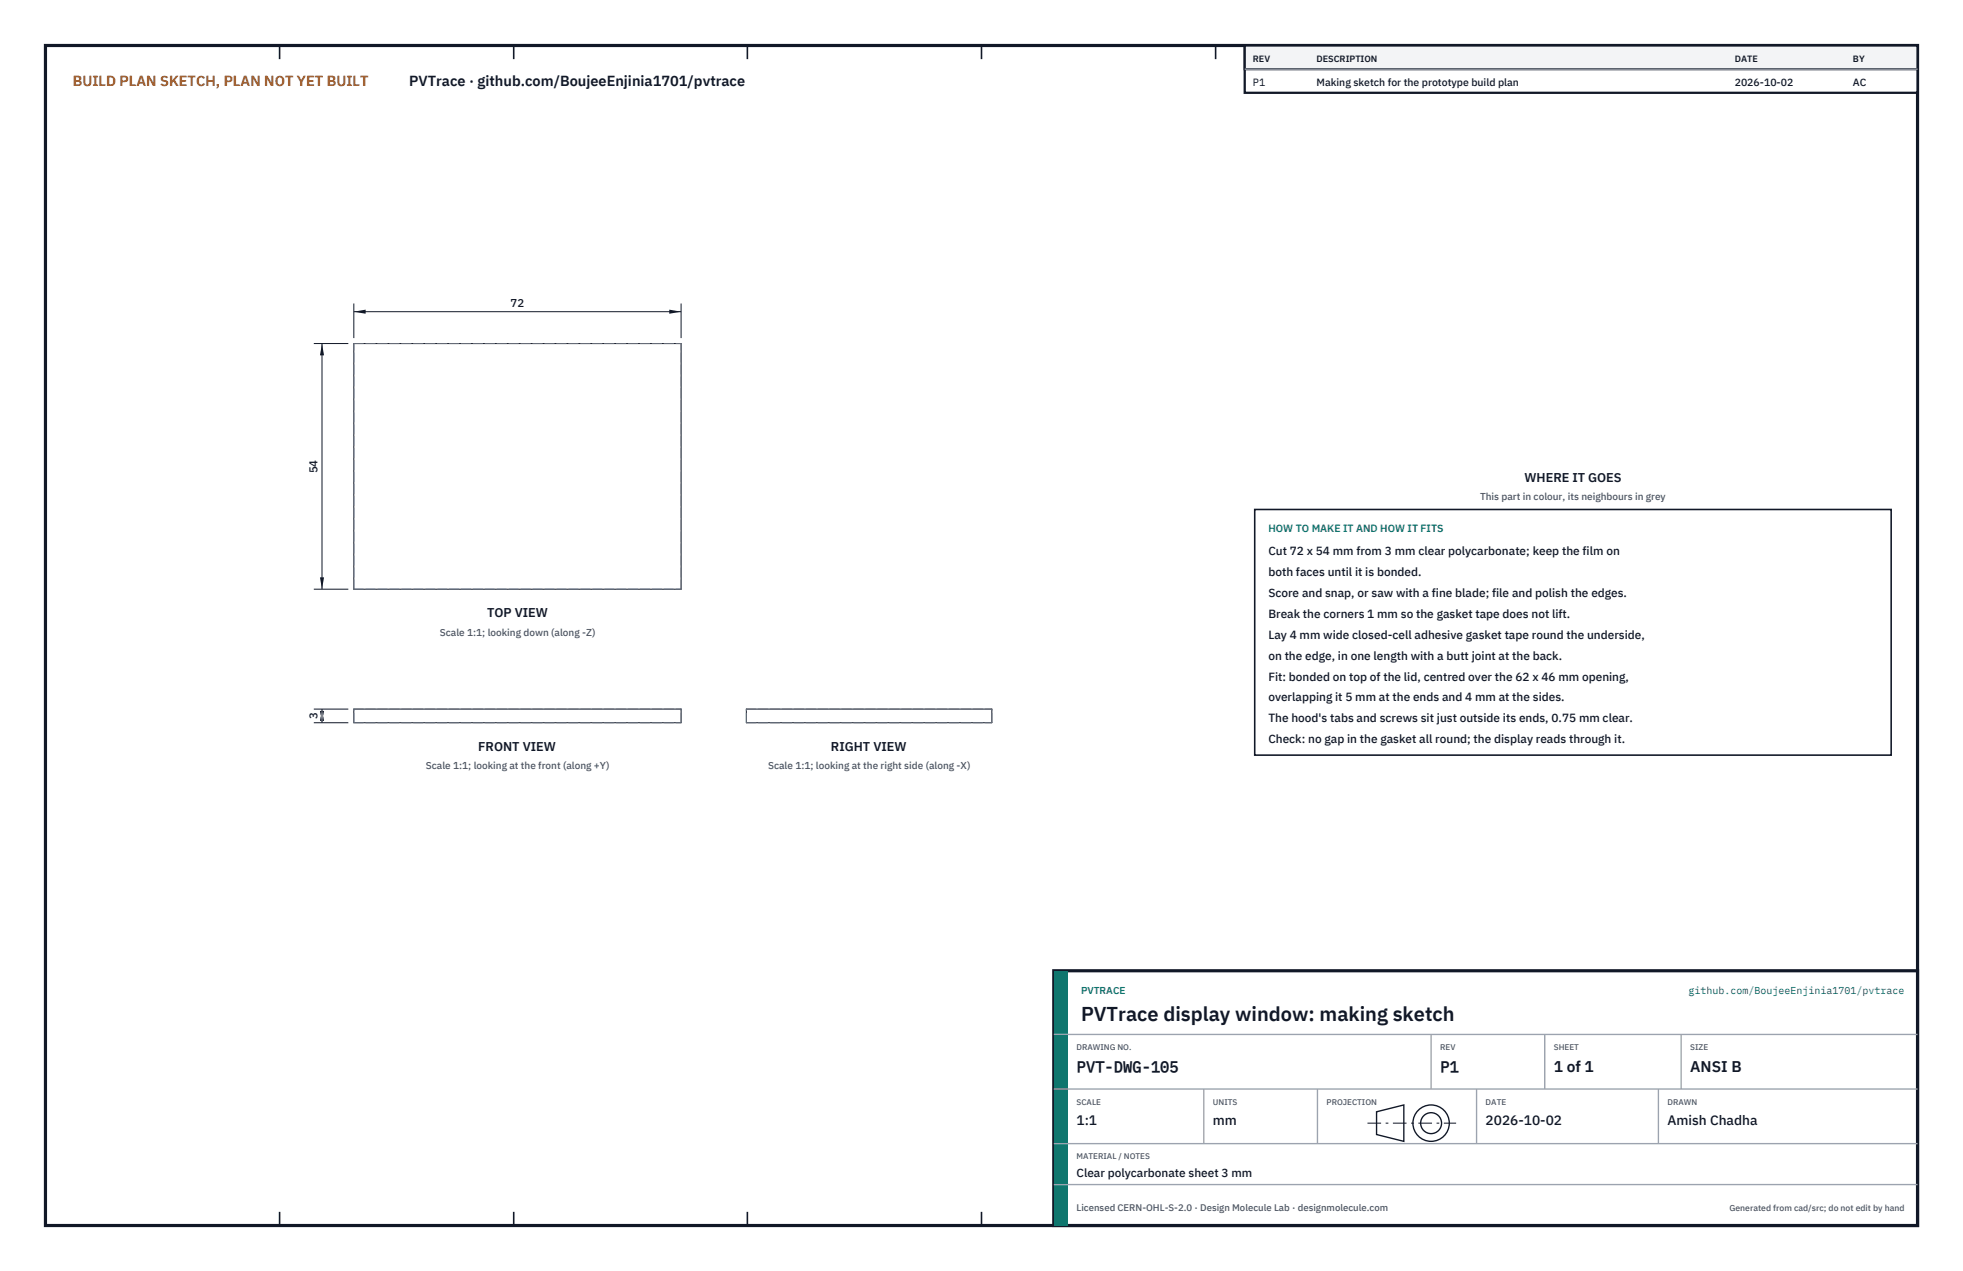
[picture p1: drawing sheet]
<svg xmlns="http://www.w3.org/2000/svg" width="432mm" height="279mm" viewBox="0 0 432 279" stroke-linecap="round" stroke-linejoin="round" font-family="sans-serif">
<defs><g id="words">
<text font-size="4.4" fill="#111827" x="237.8" y="224.4">PVTrace display window: making sketch</text>
<g font-size="3.4" fill="#111827">
<text x="236.8" y="235.6">PVT-DWG-105</text>
<text x="316.8" y="235.6">P1</text>
<text x="341.8" y="235.6">1 of 1</text>
<text x="371.8" y="235.6">ANSI B</text>
</g>
<text font-size="3.2" fill="#b45309" x="16" y="19">BUILD PLAN SKETCH, PLAN NOT YET BUILT</text>
<text font-size="3.2" fill="#111827" x="90" y="19">PVTrace · github.com/BoujeeEnjinia1701/pvtrace</text>
<g font-size="3" fill="#111827">
<text x="236.8" y="247.2">1:1</text>
<text x="266.8" y="247.2">mm</text>
<text x="326.8" y="247.2">2026-10-02</text>
<text x="366.8" y="247.2">Amish Chadha</text>
</g>
<g font-size="2.8" fill="#111827">
<text x="335.3" y="106">WHERE IT GOES</text>
<text x="107.1" y="135.7">TOP VIEW</text>
<text x="105.2" y="165.1">FRONT VIEW</text>
<text x="182.8" y="165.1">RIGHT VIEW</text>
</g>
<g font-size="2.6" fill="#111827">
<text x="279" y="122">Cut 72 x 54 mm from 3 mm clear polycarbonate; keep the film on</text>
<text x="279" y="126.6">both faces until it is bonded.</text>
<text x="279" y="131.2">Score and snap, or saw with a fine blade; file and polish the edges.</text>
<text x="279" y="135.8">Break the corners 1 mm so the gasket tape does not lift.</text>
<text x="279" y="140.4">Lay 4 mm wide closed-cell adhesive gasket tape round the underside,</text>
<text x="279" y="145">on the edge, in one length with a butt joint at the back.</text>
<text x="279" y="149.6">Fit: bonded on top of the lid, centred over the 62 x 46 mm opening,</text>
<text x="279" y="154.2">overlapping it 5 mm at the ends and 4 mm at the sides.</text>
<text x="279" y="158.8">The hood's tabs and screws sit just outside its ends, 0.75 mm clear.</text>
<text x="279" y="163.4">Check: no gap in the gasket all round; the display reads through it.</text>
<text x="236.8" y="258.8">Clear polycarbonate sheet 3 mm</text>
</g>
<g font-size="2.5" fill="#111827">
<text x="112.3" y="67.5">72</text>
<text x="69.8" y="104.1" transform="rotate(-90 69.8 104.1)">54</text>
<text x="69.8" y="158.1" transform="rotate(-90 69.8 158.1)">3</text>
</g>
<g font-size="2.3" fill="#111827">
<text x="275.6" y="18.8">P1</text>
<text x="289.6" y="18.8">Making sketch for the prototype build plan</text>
<text x="381.6" y="18.8">2026-10-02</text>
<text x="407.6" y="18.8">AC</text>
</g>
<text font-size="2.3" fill="#0f766e" x="279" y="117">HOW TO MAKE IT AND HOW IT FITS</text>
<g font-size="2.2" fill="#4b5563">
<text x="325.6" y="110">This part in colour, its neighbours in grey</text>
<text x="96.7" y="139.7">Scale 1:1; looking down (along -Z)</text>
<text x="93.7" y="169">Scale 1:1; looking at the front (along +Y)</text>
<text x="169" y="169">Scale 1:1; looking at the right side (along -X)</text>
</g>
<g font-size="2.2" fill="#0f766e">
<text x="237.8" y="218.4">PVTRACE</text>
<text x="371.4" y="218.4">github.com/BoujeeEnjinia1701/pvtrace</text>
</g>
<text font-size="2.1" fill="#4b5563" x="236.8" y="266.2">Licensed CERN-OHL-S-2.0 · Design Molecule Lab · designmolecule.com</text>
<g font-size="2" fill="#111827">
<text x="275.6" y="13.6">REV</text>
<text x="289.6" y="13.6">DESCRIPTION</text>
<text x="381.6" y="13.6">DATE</text>
<text x="407.6" y="13.6">BY</text>
</g>
<text font-size="1.9" fill="#4b5563" x="380.4" y="266.2">Generated from cad/src; do not edit by hand</text>
<g font-size="1.8" fill="#4b5563">
<text x="236.8" y="230.8">DRAWING NO.</text>
<text x="316.8" y="230.8">REV</text>
<text x="341.8" y="230.8">SHEET</text>
<text x="371.8" y="230.8">SIZE</text>
<text x="236.8" y="242.8">SCALE</text>
<text x="266.8" y="242.8">UNITS</text>
<text x="291.8" y="242.8">PROJECTION</text>
<text x="326.8" y="242.8">DATE</text>
<text x="366.8" y="242.8">DRAWN</text>
<text x="236.8" y="254.8">MATERIAL / NOTES</text>
</g>
</g></defs>
<path d="M10 10h411.8v259.4h-411.8z" fill="none" stroke="#111827" stroke-width=".7" stroke-linecap="butt"/>
<g fill="none" stroke="#111827" stroke-width=".35">
<path d="M61.5 10v3M113 10v3M164.4 10v3M215.9 10v3M267.4 10v3M318.9 10v3M370.3 10v3M61.5 266.4v3M113 266.4v3M164.4 266.4v3M215.9 266.4v3M267.4 266.4v3"/>
<path d="M318.9 266.4v3M370.3 266.4v3"/>
</g>
<path d="M77.8 75.5h72v54h-72zM77.8 155.9h72v3h-72zM164.2 155.9h54v3h-54z" fill="none" stroke="#111727" stroke-width=".22"/>
<path d="M77.8 75.5h72M77.8 129.5v-54M77.8 129.5h72M149.8 129.5v-54M77.8 158.9v-3M77.8 158.9h72M77.8 155.9h72M149.8 158.9v-3M164.2 158.9v-3M164.2 155.9h54M164.2 158.9h54M218.2 158.9v-3" fill="none" stroke="#6a7180" stroke-width=".22" stroke-dasharray="2.1 .5"/>
<path d="M77.8 66.7v7.6M77.8 68.5h72M149.8 66.7v7.6" fill="none" stroke="#111827" stroke-width=".22"/>
<path d="M77.8 68.5l2.6-.4v.9zM147.2 68.1v.9l2.6-.5z" fill="#111827"/>
<path d="M69 75.5h7.6M70.8 75.5v54M69 129.5h7.6" fill="none" stroke="#111827" stroke-width=".22"/>
<path d="M70.8 75.5l-.4 2.6h.9zM70.4 126.9h.9l-.5 2.6z" fill="#111827"/>
<path d="M69 155.9h7.6M69 158.9h7.6M70.8 155.9v3" fill="none" stroke="#111827" stroke-width=".22"/>
<path d="M70.8 155.9l-.4 2.6h.9zM70.4 156.3h.9l-.5 2.6z" fill="#111827"/>
<path d="M276 112h140v54h-140z" fill="#fff" stroke="#111827" stroke-width=".35"/>
<path d="M273.8 10h148v10.4h-148z" fill="#fff" stroke="#111827" stroke-width=".5"/>
<path d="M273.8 10h148v5.2h-148z" fill="#f3f4f6" stroke="#111827" stroke-width=".5"/>
<path d="M273.8 15.2h148" fill="none" stroke="#9ca3af" stroke-width=".3"/>
<path d="M231.8 213.4h190v56h-190z" fill="#fff" stroke="#111827" stroke-width=".7" stroke-linecap="butt"/>
<path d="M231.8 213.4h3v56h-3z" fill="#0f766e"/>
<path d="M231.8 227.4h190M231.8 239.4h190M264.8 239.4v12M289.8 239.4v12M314.8 227.4v12M324.8 239.4v12M339.8 227.4v12M364.8 239.4v12M369.8 227.4v12M231.8 251.4h190M231.8 260.4h190" fill="none" stroke="#9ca3af" stroke-width=".3"/>
<g fill="none" stroke="#111827" stroke-width=".3">
<path d="M302.8 244.4l6-1.5v8l-6-1.5z"/>
<circle cx="314.8" cy="246.9" r="4"/>
<circle cx="314.8" cy="246.9" r="2.3"/>
</g>
<path d="M300.8 246.9h19.5" fill="none" stroke="#111827" stroke-width=".22" stroke-dasharray="3 1 .6 1" stroke-linecap="butt"/>
<use href="#words"/>
</svg>
